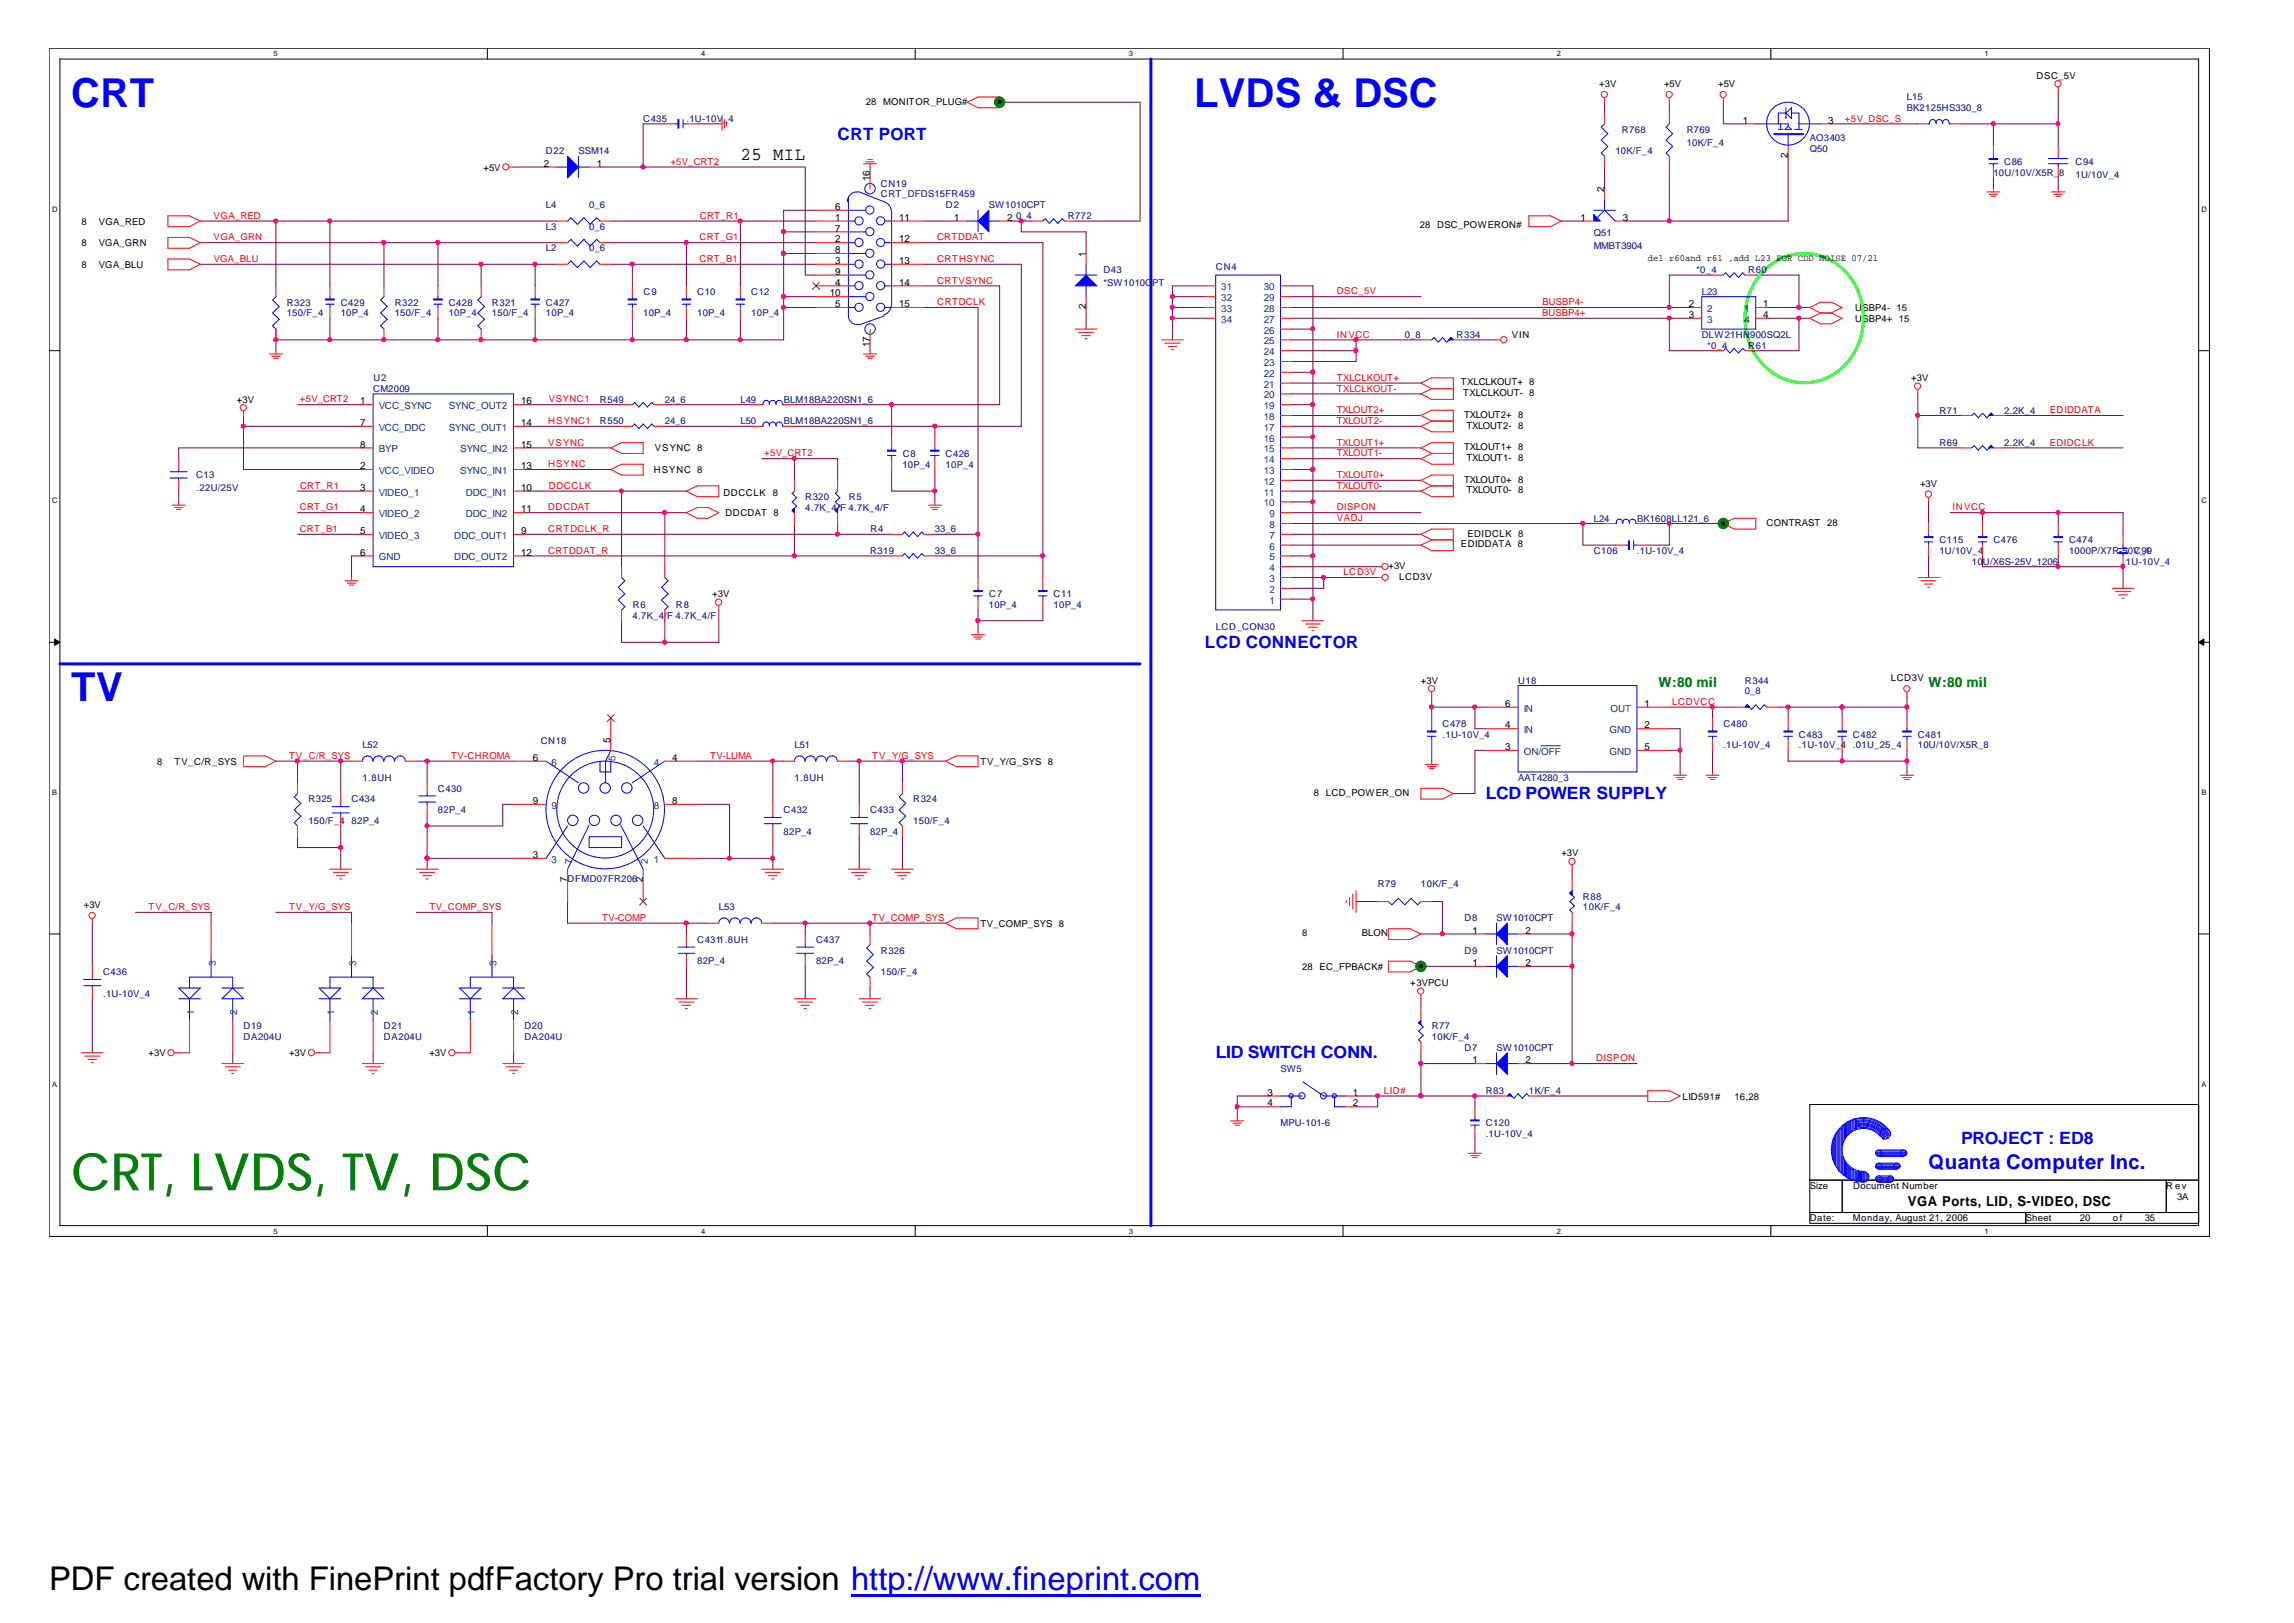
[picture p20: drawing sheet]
<svg xmlns="http://www.w3.org/2000/svg" width="297mm" height="210mm" viewBox="0 0 297 210" stroke-linecap="round" stroke-linejoin="round" font-family="sans-serif">
<defs><g id="words">
<text font-size="6.7" fill="#008000" x="9.1" y="153.9">CRT, LVDS, TV, DSC</text>
<g font-size="5.2" fill="#00f">
<text x="9.2" y="13.8">CRT</text>
<text x="154.4" y="13.8">LVDS &amp; DSC</text>
<text x="9.2" y="90.6">TV</text>
</g>
<text font-size="4.2" x="6.3" y="205.7">PDF created with FinePrint pdfFactory Pro trial version http://www.fineprint.com</text>
<text font-size="2.6" fill="#00f" x="249.4" y="151.1">Quanta Computer Inc.</text>
<text font-size="2.4" x="95.8" y="20.7">25 MIL</text>
<g font-size="2.2" fill="#00f">
<text x="108.3" y="18.1">CRT PORT</text>
<text x="155.8" y="83.7">LCD CONNECTOR</text>
<text x="192.2" y="103.3">LCD POWER SUPPLY</text>
<text x="157.2" y="136.8">LID SWITCH CONN.</text>
<text x="253.6" y="148">PROJECT : ED8</text>
</g>
<g font-size="1.8" fill="#008000">
<text x="214.5" y="88.9">W:80 mil</text>
<text x="249.4" y="88.9">W:80 mil</text>
</g>
<text font-size="1.8" x="246.8" y="156">VGA Ports, LID, S-VIDEO, DSC</text>
<g font-size="1.3">
<text x="225.4" y="16">1</text>
<text x="236.4" y="16">3</text>
<text x="70.3" y="21.6">2</text>
<text x="77.2" y="21.6">1</text>
<text x="112.5" y="23.4" transform="rotate(-90 112.5 23.4)">16</text>
<text x="231.2" y="20.5" transform="rotate(-90 231.2 20.5)">2</text>
<text x="108" y="28.5">1</text>
<text x="108" y="27.1">6</text>
<text x="108" y="29.9">7</text>
<text x="116.3" y="28.5">11</text>
<text x="123.4" y="28.5">1</text>
<text x="130.3" y="28.5">2</text>
<text x="204.4" y="28.5">1</text>
<text x="207.5" y="24.8" transform="rotate(-90 207.5 24.8)">2</text>
<text x="209.9" y="28.5">3</text>
<text x="108" y="31.3">2</text>
<text x="108" y="34.1">3</text>
<text x="108" y="32.7">8</text>
<text x="108" y="35.5">9</text>
<text x="116.3" y="34.1">13</text>
<text x="116.3" y="31.3">12</text>
<text x="140.4" y="33.2" transform="rotate(-90 140.4 33.2)">1</text>
<text x="107.3" y="38.3">10</text>
<text x="108" y="36.9">4</text>
<text x="108" y="39.7">5</text>
<text x="116.3" y="39.7">15</text>
<text x="116.3" y="36.9">14</text>
<text x="140.4" y="40" transform="rotate(-90 140.4 40)">2</text>
<text x="218.4" y="41.1">3</text>
<text x="218.4" y="39.7">2</text>
<text x="228" y="39.7">1</text>
<text x="228" y="41.1">4</text>
<text x="112.5" y="44.9" transform="rotate(-90 112.5 44.9)">17</text>
<text x="46.6" y="52.3">1</text>
<text x="67.4" y="52.3">16</text>
<text x="46.6" y="55.1">7</text>
<text x="46.6" y="57.9">8</text>
<text x="67.4" y="55.1">14</text>
<text x="67.4" y="57.9">15</text>
<text x="46.6" y="60.7">2</text>
<text x="46.6" y="63.5">3</text>
<text x="67.4" y="63.5">10</text>
<text x="67.4" y="60.7">13</text>
<text x="46.6" y="66.3">4</text>
<text x="46.6" y="71.9">6</text>
<text x="46.6" y="69.1">5</text>
<text x="67.4" y="66.3">11</text>
<text x="67.4" y="69.1">9</text>
<text x="67.4" y="71.9">12</text>
<text x="194.6" y="94.2">4</text>
<text x="194.6" y="91.4">6</text>
<text x="212.7" y="91.4">1</text>
<text x="212.7" y="94.2">2</text>
<text x="68.9" y="98.4">6</text>
<text x="79" y="96.1" transform="rotate(-90 79 96.1)">5</text>
<text x="87" y="98.4">4</text>
<text x="194.6" y="97">3</text>
<text x="212.7" y="97">5</text>
<text x="68.9" y="104">9</text>
<text x="87" y="104">8</text>
<text x="68.9" y="111">3</text>
<text x="73.4" y="114.1" transform="rotate(-90 73.4 114.1)">7</text>
<text x="83.1" y="114.1" transform="rotate(-90 83.1 114.1)">2</text>
<text x="190.5" y="124.9">1</text>
<text x="190.5" y="120.7">1</text>
<text x="197.3" y="124.9">2</text>
<text x="197.3" y="120.7">2</text>
<text x="190.5" y="137.5">1</text>
<text x="197.3" y="137.5">2</text>
<text x="163.9" y="141.7">3</text>
<text x="163.9" y="143.1">4</text>
<text x="175" y="141.7">1</text>
<text x="175" y="143.1">2</text>
</g>
<g font-size="1.3" fill="#004080">
<text x="157.9" y="37.6">31</text>
<text x="157.9" y="39">32</text>
<text x="157.9" y="41.8">34</text>
<text x="157.9" y="40.4">33</text>
<text x="163.4" y="41.8">27</text>
<text x="163.4" y="40.4">28</text>
<text x="163.4" y="39">29</text>
<text x="163.4" y="37.6">30</text>
<text x="220.8" y="41.8">3</text>
<text x="220.8" y="40.4">2</text>
<text x="225.6" y="40.4">1</text>
<text x="225.6" y="41.8">4</text>
<text x="163.4" y="47.3">23</text>
<text x="163.4" y="45.9">24</text>
<text x="163.4" y="44.5">25</text>
<text x="163.4" y="43.2">26</text>
<text x="49" y="52.9">VCC_SYNC</text>
<text x="58" y="52.9">SYNC_OUT2</text>
<text x="163.4" y="52.9">19</text>
<text x="163.4" y="51.5">20</text>
<text x="163.4" y="50.1">21</text>
<text x="163.4" y="48.7">22</text>
<text x="49" y="55.7">VCC_DDC</text>
<text x="49" y="58.5">BYP</text>
<text x="58" y="55.7">SYNC_OUT1</text>
<text x="59.5" y="58.5">SYNC_IN2</text>
<text x="163.4" y="59.9">14</text>
<text x="163.4" y="58.5">15</text>
<text x="163.4" y="57.1">16</text>
<text x="163.4" y="55.7">17</text>
<text x="163.4" y="54.3">18</text>
<text x="49" y="61.3">VCC_VIDEO</text>
<text x="49" y="64.1">VIDEO_1</text>
<text x="59.5" y="61.3">SYNC_IN1</text>
<text x="60.2" y="64.1">DDC_IN1</text>
<text x="163.4" y="65.5">10</text>
<text x="163.4" y="64.1">11</text>
<text x="163.4" y="62.7">12</text>
<text x="163.4" y="61.3">13</text>
<text x="49" y="66.9">VIDEO_2</text>
<text x="49" y="69.7">VIDEO_3</text>
<text x="58.8" y="69.7">DDC_OUT1</text>
<text x="60.2" y="66.9">DDC_IN2</text>
<text x="164.2" y="71.1">6</text>
<text x="164.2" y="69.7">7</text>
<text x="164.2" y="68.3">8</text>
<text x="164.2" y="66.9">9</text>
<text x="49" y="72.5">GND</text>
<text x="58.8" y="72.5">DDC_OUT2</text>
<text x="164.2" y="76.7">2</text>
<text x="164.2" y="75.3">3</text>
<text x="164.2" y="73.9">4</text>
<text x="164.2" y="72.5">5</text>
<text x="164.2" y="78.1">1</text>
<text x="197.1" y="94.8">IN</text>
<text x="197.1" y="92">IN</text>
<text x="208.2" y="94.8">GND</text>
<text x="208.3" y="92">OUT</text>
<text x="71.3" y="99">6</text>
<text x="79.6" y="98.4" transform="rotate(-90 79.6 98.4)">5</text>
<text x="84.5" y="99">4</text>
<text x="197.1" y="97.6">ON/OFF</text>
<text x="208.2" y="97.6">GND</text>
<text x="71.3" y="104.6">9</text>
<text x="84.5" y="104.6">8</text>
<text x="71.3" y="111.6">3</text>
<text x="74" y="111.7" transform="rotate(-90 74 111.7)">7</text>
<text x="83.8" y="111.7" transform="rotate(-90 83.8 111.7)">2</text>
<text x="84.5" y="111.6">1</text>
<text x="27.9" y="125" transform="rotate(-90 27.9 125)">3</text>
<text x="46.1" y="125" transform="rotate(-90 46.1 125)">3</text>
<text x="64.2" y="125" transform="rotate(-90 64.2 125)">3</text>
<text x="25.1" y="131.2" transform="rotate(-90 25.1 131.2)">1</text>
<text x="30.7" y="131.2" transform="rotate(-90 30.7 131.2)">2</text>
<text x="43.3" y="131.2" transform="rotate(-90 43.3 131.2)">1</text>
<text x="48.9" y="131.2" transform="rotate(-90 48.9 131.2)">2</text>
<text x="61.4" y="131.2" transform="rotate(-90 61.4 131.2)">1</text>
<text x="67" y="131.2" transform="rotate(-90 67 131.2)">2</text>
</g>
<g font-size="1.2">
<text x="206.8" y="11.3">+3V</text>
<text x="215.2" y="11.3">+5V</text>
<text x="222.2" y="11.3">+5V</text>
<text x="263.4" y="10.2">DSC_5V</text>
<text x="112" y="13.5">28</text>
<text x="114.2" y="13.5">MONITOR_PLUG#</text>
<text x="62.5" y="22.1">+5V</text>
<text x="10.5" y="29.1">8</text>
<text x="12.8" y="29.1">VGA_RED</text>
<text x="183.6" y="29.4">28</text>
<text x="185.9" y="29.4">DSC_POWERON#</text>
<text x="10.5" y="34.6">8</text>
<text x="10.5" y="31.8">8</text>
<text x="12.8" y="34.6">VGA_BLU</text>
<text x="12.8" y="31.8">VGA_GRN</text>
<text x="213.1" y="33.8">del r60and r61 ,add L23 FOR CDD NOISE 07/21</text>
<text x="239.9" y="41.6">USBP4+ 15</text>
<text x="239.9" y="40.2">USBP4- 15</text>
<text x="195.5" y="43.7">VIN</text>
<text x="30.6" y="52.1">+3V</text>
<text x="188.9" y="49.8">TXLCLKOUT+ 8</text>
<text x="189.2" y="51.2">TXLCLKOUT- 8</text>
<text x="247.2" y="49.3">+3V</text>
<text x="84.7" y="58.4">VSYNC 8</text>
<text x="189.4" y="58.2">TXLOUT1+ 8</text>
<text x="189.4" y="54">TXLOUT2+ 8</text>
<text x="189.7" y="59.6">TXLOUT1-</text>
<text x="189.7" y="55.4">TXLOUT2-</text>
<text x="196.3" y="59.6">8</text>
<text x="196.3" y="55.4">8</text>
<text x="84.6" y="61.2">HSYNC 8</text>
<text x="93.6" y="64.1">DDCCLK</text>
<text x="100" y="64.1">8</text>
<text x="189.4" y="62.4">TXLOUT0+ 8</text>
<text x="189.7" y="63.8">TXLOUT0-</text>
<text x="196.3" y="63.8">8</text>
<text x="248.3" y="63">+3V</text>
<text x="93.8" y="66.8">DDCDAT 8</text>
<text x="188.9" y="70.8">EDIDDATA 8</text>
<text x="189.8" y="69.4">EDIDCLK 8</text>
<text x="228.5" y="68">CONTRAST</text>
<text x="236.3" y="68">28</text>
<text x="92.1" y="77.2">+3V</text>
<text x="179.6" y="73.6">+3V</text>
<text x="181" y="75">LCD3V</text>
<text x="183.8" y="88.4">+3V</text>
<text x="244.6" y="88.1">LCD3V</text>
<text x="20.3" y="98.9">8</text>
<text x="22.6" y="98.9">TV_C/R_SYS</text>
<text x="126.8" y="98.9">TV_Y/G_SYS 8</text>
<text x="169.9" y="102.9">8</text>
<text x="171.5" y="102.9">LCD_POWER_ON</text>
<text x="201.9" y="110.8">+3V</text>
<text x="10.8" y="117.4">+3V</text>
<text x="126.8" y="119.9">TV_COMP_SYS 8</text>
<text x="168.4" y="121.1">8</text>
<text x="168.4" y="125.4">28</text>
<text x="170.6" y="125.4">EC_FPBACK#</text>
<text x="176.1" y="121.1">BLON</text>
<text x="182.4" y="127.5">+3VPCU</text>
<text x="19.2" y="136.6">+3V</text>
<text x="37.4" y="136.6">+3V</text>
<text x="55.5" y="136.6">+3V</text>
<text x="217.6" y="142.2">LID591#</text>
<text x="224.3" y="142.2">16,28</text>
<text x="234.1" y="153.8">Size</text>
<text x="239.7" y="153.8">Document Number</text>
<text x="280.1" y="153.8">R ev</text>
<text x="281.6" y="155.2">3A</text>
<text x="234.1" y="158">Date:</text>
<text x="239.6" y="158">Monday, August 21, 2006</text>
<text x="262" y="158">Sheet</text>
<text x="269" y="158">20</text>
<text x="273.3" y="158">of</text>
<text x="277.4" y="158">35</text>
</g>
<g font-size="1.2" fill="#000080">
<text x="83.2" y="15.8">C435</text>
<text x="88.8" y="15.8">.1U-10V_4</text>
<text x="209.8" y="17.2">R768</text>
<text x="218.1" y="17.2">R769</text>
<text x="246.6" y="13">L15</text>
<text x="246.6" y="14.4">BK2125HS330_8</text>
<text x="70.6" y="20">D22</text>
<text x="74.8" y="20">SSM14</text>
<text x="208.9" y="20">10K/F_4</text>
<text x="218.1" y="18.9">10K/F_4</text>
<text x="234.1" y="19.7">Q50</text>
<text x="234.1" y="18.3">AO3403</text>
<text x="257.8" y="22.7">10U/10V/X5R_8</text>
<text x="259.2" y="21.4">C86</text>
<text x="268.4" y="21.4">C94</text>
<text x="268.4" y="23">1U/10V_4</text>
<text x="70.6" y="29.7">L3</text>
<text x="70.6" y="26.9">L4</text>
<text x="76.2" y="29.7">0_6</text>
<text x="76.2" y="26.9">0_6</text>
<text x="113.9" y="24.1">CN19</text>
<text x="113.9" y="25.5">CRT_DFDS15FR459</text>
<text x="122.3" y="26.9">D2</text>
<text x="127.9" y="26.9">SW1010CPT</text>
<text x="131.4" y="28.3">0_4</text>
<text x="138.1" y="28.3">R772</text>
<text x="70.6" y="32.5">L2</text>
<text x="76.2" y="32.5">0_6</text>
<text x="142.7" y="35.3">D43</text>
<text x="157.2" y="34.9">CN4</text>
<text x="206.1" y="30.6">Q51</text>
<text x="206.1" y="32.2">MMBT3904</text>
<text x="219.4" y="35.3">*0_4</text>
<text x="226.1" y="35.3">R60</text>
<text x="37.1" y="39.5">R323</text>
<text x="37.1" y="40.9">150/F_4</text>
<text x="44.1" y="39.5">C429</text>
<text x="44.1" y="40.9">10P_4</text>
<text x="51.1" y="39.5">R322</text>
<text x="51.1" y="40.9">150/F_4</text>
<text x="58" y="39.5">C428</text>
<text x="58" y="40.9">10P_4</text>
<text x="63.6" y="39.5">R321</text>
<text x="63.6" y="40.9">150/F_4</text>
<text x="70.6" y="39.5">C427</text>
<text x="70.6" y="40.9">10P_4</text>
<text x="83.2" y="40.9">10P_4</text>
<text x="83.2" y="38.1">C9</text>
<text x="90.2" y="38.1">C10</text>
<text x="90.2" y="40.9">10P_4</text>
<text x="97.2" y="38.1">C12</text>
<text x="97.2" y="40.9">10P_4</text>
<text x="142.7" y="37">*SW1010CPT</text>
<text x="220.1" y="38.1">L23</text>
<text x="181.7" y="43.7">0_8</text>
<text x="188.4" y="43.7">R334</text>
<text x="220.1" y="43.7">DLW21HN900SQ2L</text>
<text x="220.8" y="45.1">*0_4</text>
<text x="226.1" y="45.1">R61</text>
<text x="48.3" y="50.7">CM2009</text>
<text x="48.3" y="49.3">U2</text>
<text x="77.6" y="52.1">R549</text>
<text x="86" y="52.1">24_6</text>
<text x="95.8" y="52.1">L49</text>
<text x="101.4" y="52.1">BLM18BA220SN1_6</text>
<text x="250.8" y="53.5">R71</text>
<text x="259.2" y="53.5">2.2K_4</text>
<text x="77.6" y="54.9">R550</text>
<text x="86" y="54.9">24_6</text>
<text x="95.8" y="54.9">L50</text>
<text x="101.4" y="54.9">BLM18BA220SN1_6</text>
<text x="116.8" y="59.1">C8</text>
<text x="122.3" y="59.1">C426</text>
<text x="250.8" y="57.7">R69</text>
<text x="259.2" y="57.7">2.2K_4</text>
<text x="25.4" y="61.9">C13</text>
<text x="25.4" y="63.6">.22U/25V</text>
<text x="104.1" y="64.7">R320</text>
<text x="109.8" y="64.7">R5</text>
<text x="116.7" y="60.5">10P_4</text>
<text x="122.3" y="60.5">10P_4</text>
<text x="104.1" y="66.1">4.7K_4/F 4.7K_4/F</text>
<text x="112.5" y="71.6">R319</text>
<text x="112.6" y="68.8">R4</text>
<text x="120.9" y="71.6">33_6</text>
<text x="120.9" y="68.8">33_6</text>
<text x="206.1" y="71.6">C106</text>
<text x="206.1" y="67.5">L24</text>
<text x="211.7" y="71.6">.1U-10V_4</text>
<text x="211.7" y="67.5">BK1608LL121_6</text>
<text x="250.8" y="70.2">C115</text>
<text x="250.8" y="71.6">1U/10V_4</text>
<text x="257.8" y="70.2">C476</text>
<text x="267.6" y="70.2">C474</text>
<text x="267.6" y="71.6">1000P/X7R-50V_4</text>
<text x="276" y="71.6">C99</text>
<text x="127.9" y="77.2">C7</text>
<text x="136.3" y="77.2">C11</text>
<text x="255" y="73">10U/X6S-25V_1206</text>
<text x="274.6" y="73">.1U-10V_4</text>
<text x="81.8" y="80">4.7K_4/F 4.7K_4/F</text>
<text x="81.8" y="78.6">R6</text>
<text x="87.4" y="78.6">R8</text>
<text x="127.9" y="78.6">10P_4</text>
<text x="136.3" y="78.6">10P_4</text>
<text x="157.2" y="81.4">LCD_CON30</text>
<text x="196.3" y="88.4">U18</text>
<text x="225.7" y="88.4">R344</text>
<text x="225.7" y="89.8">0_8</text>
<text x="186.6" y="94">C478</text>
<text x="186.6" y="95.4">.1U-10V_4</text>
<text x="222.9" y="94">C480</text>
<text x="232.7" y="95.4">C483</text>
<text x="239.6" y="95.4">C482</text>
<text x="248" y="95.4">C481</text>
<text x="46.9" y="96.8">L52</text>
<text x="46.9" y="101">1.8UH</text>
<text x="69.9" y="96.2">CN18</text>
<text x="102.7" y="96.8">L51</text>
<text x="102.7" y="101">1.8UH</text>
<text x="196.3" y="101">AAT4280_3</text>
<text x="222.9" y="96.8">.1U-10V_4</text>
<text x="232.7" y="96.8">.1U-10V_4</text>
<text x="239.6" y="96.8">.01U_25_4</text>
<text x="248" y="96.8">10U/10V/X5R_8</text>
<text x="39.9" y="103.8">R325</text>
<text x="39.9" y="106.6">150/F_4</text>
<text x="45.5" y="103.8">C434</text>
<text x="45.5" y="106.6">82P_4</text>
<text x="56.6" y="102.4">C430</text>
<text x="56.6" y="105.2">82P_4</text>
<text x="101.3" y="105.2">C432</text>
<text x="101.3" y="108">82P_4</text>
<text x="112.5" y="105.2">C433</text>
<text x="112.5" y="108">82P_4</text>
<text x="118.1" y="103.8">R324</text>
<text x="118.1" y="106.6">150/F_4</text>
<text x="73.4" y="114.1">DFMD07FR206</text>
<text x="93" y="117.7">L53</text>
<text x="178.2" y="114.7">R79</text>
<text x="183.8" y="114.7">10K/F_4</text>
<text x="189.4" y="119.1">D8</text>
<text x="193.5" y="119.1">SW1010CPT</text>
<text x="204.7" y="116.3">R88</text>
<text x="204.7" y="117.7">10K/F_4</text>
<text x="90.2" y="121.9">C4311.8UH</text>
<text x="90.2" y="124.7">82P_4</text>
<text x="105.5" y="121.9">C437</text>
<text x="105.5" y="124.7">82P_4</text>
<text x="113.9" y="123.3">R326</text>
<text x="189.4" y="123.3">D9</text>
<text x="193.5" y="123.3">SW1010CPT</text>
<text x="13.3" y="126.1">C436</text>
<text x="13.3" y="128.9">.1U-10V_4</text>
<text x="113.9" y="126.1">150/F_4</text>
<text x="31.5" y="133.1">D19</text>
<text x="31.5" y="134.5">DA204U</text>
<text x="49.7" y="133.1">D21</text>
<text x="49.7" y="134.5">DA204U</text>
<text x="67.8" y="133.1">D20</text>
<text x="67.8" y="134.5">DA204U</text>
<text x="185.2" y="133.1">R77</text>
<text x="185.2" y="134.5">10K/F_4</text>
<text x="189.4" y="135.9">D7</text>
<text x="193.5" y="135.9">SW1010CPT</text>
<text x="165.6" y="138.7">SW5</text>
<text x="192.2" y="141.5">R83</text>
<text x="197.7" y="141.5">1K/F_4</text>
<text x="165.6" y="145.7">MPU-101-6</text>
<text x="192.2" y="145.7">C120</text>
<text x="192.2" y="147.1">.1U-10V_4</text>
</g>
<g font-size="1.2" fill="#f00">
<text x="238.6" y="15.7">+5V_DSC_S</text>
<text x="86.7" y="21.3">+5V_CRT2</text>
<text x="27.6" y="28.3">VGA_RED</text>
<text x="90.5" y="28.3">CRT_R1</text>
<text x="27.6" y="31.1">VGA_GRN</text>
<text x="27.6" y="33.9">VGA_BLU</text>
<text x="90.5" y="31.1">CRT_G1</text>
<text x="90.5" y="33.9">CRT_B1</text>
<text x="121.2" y="33.9">CRTHSYNC</text>
<text x="121.2" y="31.1">CRTDDAT</text>
<text x="121.2" y="39.5">CRTDCLK</text>
<text x="121.2" y="36.7">CRTVSYNC</text>
<text x="172.9" y="38.1">DSC_5V</text>
<text x="199.4" y="40.9">BUSBP4+</text>
<text x="199.5" y="39.5">BUSBP4-</text>
<text x="172.9" y="43.7">IN VCC</text>
<text x="38.8" y="52">+5V_CRT2</text>
<text x="71" y="52">VSYNC1</text>
<text x="172.9" y="50.6">TXLCLKOUT-</text>
<text x="172.9" y="49.2">TXLCLKOUT+</text>
<text x="172.9" y="53.4">TXLOUT2+</text>
<text x="265.1" y="53.4">EDIDDATA</text>
<text x="70.9" y="57.6">VSYNC</text>
<text x="70.9" y="54.8">HSYNC1</text>
<text x="98.8" y="59">+5V_CRT2</text>
<text x="172.9" y="59">TXLOUT1-</text>
<text x="172.9" y="57.6">TXLOUT1+</text>
<text x="172.9" y="54.8">TXLOUT2-</text>
<text x="265.1" y="57.6">EDIDCLK</text>
<text x="38.8" y="63.2">CRT_R1</text>
<text x="70.9" y="60.4">HSYNC</text>
<text x="71" y="63.2">DDCCLK</text>
<text x="172.9" y="63.2">TXLOUT0-</text>
<text x="172.9" y="61.8">TXLOUT0+</text>
<text x="38.8" y="66">CRT_G1</text>
<text x="38.8" y="68.8">CRT_B1</text>
<text x="70.9" y="68.8">CRTDCLK_R</text>
<text x="70.9" y="71.6">CRTDDAT_R</text>
<text x="70.9" y="66">DDCDAT</text>
<text x="172.9" y="67.4">VADJ</text>
<text x="172.9" y="66">DISPON</text>
<text x="252.5" y="66">IN VCC</text>
<text x="173.7" y="74.4">LCD3V</text>
<text x="216.3" y="91.2">LCDVCC</text>
<text x="37.4" y="98.1">TV_C/R_SYS</text>
<text x="58.3" y="98.1">TV-CHROMA</text>
<text x="91.9" y="98.1">TV-LUMA</text>
<text x="112.8" y="98.1">TV_Y/G_SYS</text>
<text x="19.2" y="117.7">TV_C/R_SYS</text>
<text x="37.4" y="117.7">TV_Y/G_SYS</text>
<text x="55.5" y="117.7">TV_COMP_SYS</text>
<text x="77.9" y="119.1">TV-COMP</text>
<text x="112.8" y="119.1">TV_COMP_SYS</text>
<text x="206.4" y="137.3">DISPON</text>
<text x="179" y="141.4">LID#</text>
</g>
<g font-size="1">
<text x="35.4" y="7.3">5</text>
<text x="90.7" y="7.3">4</text>
<text x="146" y="7.3">3</text>
<text x="201.3" y="7.3">2</text>
<text x="256.7" y="7.3">1</text>
<text x="6.7" y="27.4">D</text>
<text x="284.7" y="27.4">D</text>
<text x="6.7" y="65.1">C</text>
<text x="284.7" y="65.1">C</text>
<text x="6.7" y="102.8">B</text>
<text x="284.7" y="102.8">B</text>
<text x="6.7" y="140.5">A</text>
<text x="284.7" y="140.5">A</text>
<text x="35.4" y="159.6">5</text>
<text x="90.7" y="159.6">4</text>
<text x="146" y="159.6">3</text>
<text x="201.3" y="159.6">2</text>
<text x="256.7" y="159.6">1</text>
</g>
</g></defs>
<g fill="none" stroke="#000" stroke-width=".13">
<path d="M6.3 6.2h279.5v153.7h-279.5zM7.7 7.6h276.7v150.9h-276.7zM63 6.2v1.4M118.4 6.2v1.4M173.7 6.2v1.4M229 6.2v1.4M6.3 45.4h1.4M284.4 45.4h1.4M6.3 83.1h1.4M284.4 83.1h1.4M6.3 120.8h1.4M284.4 120.8h1.4"/>
<path d="M63 158.5v1.4M118.4 158.5v1.4M173.7 158.5v1.4M229 158.5v1.4M234.1 142.8h50.3v9.8h-50.3zM234.1 152.6h4.2v4.2h-4.2zM234.1 156.8h27.9v1.4h-27.9zM238.3 152.6h41.9v4.2h-41.9zM262 156.8h22.4v1.4h-22.4zM280.2 152.6h4.2v4.2h-4.2z"/>
</g>
<g fill="#000" stroke="#000" stroke-width=".13">
<path d="M7.1 82.6l.6 .5-.6 .4z" fill-rule="evenodd"/>
<path d="M284.4 83.1l.6-.5v.9z" fill-rule="evenodd"/>
</g>
<g fill="none" stroke="#800040" stroke-width=".13">
<path d="M86 16h-2.8v5.6M90.2 16h2.8M129.3 13.2h18.1v15.4h-8.3M207.5 13.2v1.4M215.9 13.2v1.4M222.9 13.2v2.8h2.8M236.9 16h11.1M253.6 16h12.6M257.8 16v2.8M266.2 11.8v7M25.9 31.4h46.1M25.9 34.2h46.1"/>
<path d="M25.9 28.6h46.1M35.7 28.6v8.4M42.7 28.6v8.4M49.7 31.4v5.6M56.6 31.4v5.6M62.2 34.2v2.8M66.4 21.6h4.2M69.2 34.2v2.8M77.6 21.6h26.5v14h1.4M79 31.4h26.5M79 34.2h26.5M79 28.6h26.5"/>
<path d="M81.8 34.2v2.8M88.8 31.4v5.6M95.8 28.6v8.4M101.3 39.8h4.2M101.3 32.8h4.2M101.3 30h4.2M101.3 38.4h4.2M105.5 27.2h-4.2v16.8h-65.6M112.5 21.6v1.4M119.5 31.4h15.4v43.3M119.5 34.2h12.6v20.9h-29.4M119.5 28.6h4.2"/>
<path d="M119.5 39.8h7v34.9M119.5 37h9.8v15.3h-26.6M130.7 28.6h2.8M132.1 28.6v1.4h8.4v2.8M140.5 39.8v2.8M151.6 39.8h4.2M151.6 38.4h4.2M155.8 37h-4.2v7M167 39.8h51.7M167 37h2.8v43.3M167 38.4h16.8M201.9 28.6h2.8"/>
<path d="M207.5 21.6v2.8M215.9 21.6v7M221.5 35.6h-5.6v4.2M227.1 35.6h5.6v4.2M228.5 39.8h5.6M231.3 20.2v8.4h-21M257.8 23v1.4M266.2 23v1.4M31.5 55.1h15.4M31.5 53.7v7h15.4M35.7 42.6v2.8M38.5 52.3h8.4"/>
<path d="M42.7 41.2v2.8M46.9 57.9h-23.8v1.4M56.6 41.2v2.8M67.8 57.9h11.2M67.8 55.1h12.6M67.8 52.3h12.6M69.2 41.2v2.8M81.8 41.2v2.8M86 55.1h11.2M86 52.3h11.2M88.8 41.2v2.8M95.8 41.2v2.8"/>
<path d="M98.6 59.3h9.7v2.8M102.7 59.3v2.8M112.5 44v1.4M115.3 52.3v4.2M120.9 55.1v1.4M151.6 41.2h4.2M167 57.9h16.8M167 55.1h16.8M167 52.3h2.8M167 53.7h16.8M167 44h16.8M167 59.3h16.8"/>
<path d="M167 48.1h2.8M167 41.2h51.7M167 50.9h16.8M167 49.5h16.8M167 56.5h2.8M167 45.4h8.4M167 42.6h2.8M175.4 44v2.8h-8.4M189.4 44h4.1M215.9 41.2v4.2h5.6M228.5 41.2h5.6M232.7 41.2v4.2h-5.6"/>
<path d="M248 50.9v7h5.6M248 53.7h5.6M259.2 57.9h15.4M259.2 53.7h15.4M23.1 63.5v1.4M38.5 66.3h8.4M38.5 69.1h8.4M38.5 63.5h8.4M46.9 71.9h-1.4v2.8M67.8 66.3h21M67.8 69.1h47.5M67.8 63.5h21"/>
<path d="M67.8 71.9h47.5M67.8 60.7h11.2M80.4 63.5v9.8M86 66.3v7M93 78.9v4.2h-12.6v-2.8M102.7 67.7v4.2M108.3 67.7v1.4M115.3 60.7v2.8h5.6M120.9 69.1h5.6M120.9 71.9h14M120.9 60.7v4.2M126.5 78.9v2.8"/>
<path d="M134.9 78.9v1.4h-8.4M167 66.3h16.8M167 69.1h16.8M167 63.5h16.8M167 71.9h2.8M167 60.7h2.8M167 73.3h11.2M167 67.7h40.5M167 70.5h16.8M167 74.7h11.2M167 64.9h2.8M167 62.1h16.8"/>
<path d="M167 77.5h2.8M171.2 74.7v1.4h-4.2M204.7 67.7v2.8h4.2M213.1 67.7h9.8M215.9 67.7v2.8h-2.8M249.4 64.9v2.8M249.4 71.9v2.8M252.2 66.3h22.4v2.8M256.4 66.3v1.4M256.4 71.9v1.4h18.2v2.8M266.2 66.3v1.4M266.2 71.9v1.4"/>
<path d="M35.7 98.4h9.8M38.5 98.4v2.8M44.1 98.4v4.2M53.8 98.4h12.6M55.2 98.4v2.8M86 80.3v2.8M90.2 98.4h11.1M99.9 98.4v5.6M109.7 98.4h12.6M111.1 98.4v5.6M116.7 98.4v2.8M185.2 90.1v2.8"/>
<path d="M185.2 97v1.4M185.2 91.5h7M190.8 91.5v2.7h1.4M192.2 97h-1.4v5.6h-2.8M215.9 91.5h8.4M215.9 94.2h1.4v5.6M215.9 97h1.4M221.5 91.5v1.4M221.5 97v2.8M229.9 91.5h16.7M231.3 97v1.4h15.3M231.3 91.5v1.4"/>
<path d="M238.3 91.5v1.4M238.3 97v1.4M246.6 90.1v2.8M246.6 97v2.8M11.9 119.4v5.6M17.5 118h9.8v1.4M35.7 118h9.8v1.4M38.5 108.2v1.4h5.6M44.1 106.8v5.6M53.8 118h9.8v1.4M55.2 105.4v7M55.2 111h11.2"/>
<path d="M66.4 104h-1.4v2.8h-9.8M73.4 116.6v2.8h18.2M88.8 119.4v1.4M90.2 104h4.2v7M90.2 111h9.7M99.9 119.4h22.4M99.9 108.2v4.2M104.1 119.4v1.4M111.1 108.2v4.2M112.5 119.4v1.4M116.7 108.2v4.2M175.4 116.6h2.8"/>
<path d="M185.2 116.6h1.4v4.2M203.3 112.4v1.4M203.3 119.4v18.2M11.9 129.2v7M23.1 136.2h1.4M30.1 136.2v1.4M41.3 136.2h1.4M48.3 136.2v1.4M59.4 136.2h1.4M66.4 136.2v1.4M88.8 125v4.2M104.1 125v4.2"/>
<path d="M112.5 127.8v1.4M183.8 120.8h7M183.8 137.6h7M183.8 125h7M183.8 129.2v1.4M183.8 136.2v5.5M197.7 120.8h5.6M197.7 137.6h14M197.7 125h5.6M160 143.1h4.2M164.2 141.7h-4.2v2.8M175.4 141.7h18.1"/>
<path d="M178.2 141.7v1.4h-2.8M190.8 141.7v1.4M190.8 147.3v1.4M199.1 141.7h14"/>
</g>
<g fill="none" stroke="#f00" stroke-width=".13">
<path d="M86 16h1.4M88.8 16h1.4M93 16h.4M93.4 15.2v1.7M93.7 15.5v1.1M93.9 15.7v.6M125.1 13.2l1.4-.7h2.8v1.4h-2.8zM207.5 12.7v.5M207.5 14.6v1.4M215.9 12.7v.5M215.9 14.6v1.4M222.9 12.7v.5"/>
<path d="M225.7 16h1.4M231.3 18.8v1.4M235.5 16h1.4M248 16h1.4M252.2 16h1.4M257.8 18.8v1.4M266.2 11.3v.5M266.2 18.8v1.4M21.7 33.5h2.8l1.4 .7-1.4 .7h-2.8zM21.7 27.9h2.8l1.4 .7-1.4 .7h-2.8zM21.7 30.7h2.8l1.4 .7-1.4 .7h-2.8zM35.7 37v1.4"/>
<path d="M42.7 37v1.4M42.7 39.8v1.4M49.7 37v1.4M56.6 37v1.4M56.6 39.8v1.4M62.2 37v1.4M65.9 21.6h.5M69.2 37v1.4M69.2 39.8v1.4M70.6 21.6h1.4M72 28.6h1.4M72 34.2h1.4"/>
<path d="M72 31.4h1.4M76.2 21.6h1.4M77.6 28.6h1.4M77.6 34.2h1.4M77.6 31.4h1.4M81.8 37v1.4M81.8 39.8v1.4M88.8 37v1.4M88.8 39.8v1.4M95.8 37v1.4M95.8 39.8v1.4M105.5 28.6h4.2"/>
<path d="M105.5 34.2h4.2M105.5 31.4h4.2M105.5 39.8h4.2M105.5 38.4h4.2M105.5 37h4.2M105.5 27.2h4.2M105.5 30h4.2M105.5 32.8h4.2M105.5 35.6h4.2M111.7 21.2h1.7M112 20.9h1.1M112.2 20.6h.6"/>
<path d="M112.5 21.2v.4M112.5 23v1.4M115.3 28.6h4.2M115.3 34.2h4.2M115.3 31.4h4.2M115.3 39.8h4.2M115.3 37h4.2M123.7 28.6h1.4M129.3 28.6h1.4M133.5 28.6h1.4M137.7 28.6h1.4M140.5 32.8v1.4"/>
<path d="M140.5 38.4v1.4M155.8 39.8h1.4M155.8 38.4h1.4M155.8 37h1.4M165.6 39.8h1.4M165.6 38.4h1.4M165.6 37h1.4M197.7 27.9h2.8l1.4 .7-1.4 .7h-2.8zM204.7 28.6h1.4M207.5 20.2v1.4M207.5 24.4v1.4M208.9 28.6h1.4"/>
<path d="M215.9 20.2v1.4M218.7 39.8h1.4M221.5 35.6h1.4M225.7 35.6h1.4M227.1 39.8h1.4M257 24.8h1.7M257.3 25.1h1.1M257.5 25.4h.6M257.8 21.6v1.4M257.8 24.4v.4M265.3 24.8h1.7M265.6 25.1h1.1"/>
<path d="M265.9 25.4h.6M266.2 21.6v1.4M266.2 24.4v.4M23.1 59.3v1.4M31.5 53.2v.5M34.8 45.8h1.7M35.1 46.1h1.1M35.4 46.3h.6M35.7 42.6v1.4M35.7 45.4v.4M46.9 52.3h1.4M46.9 57.9h1.4"/>
<path d="M46.9 55.1h1.4M49.7 42.6v1.4M62.2 42.6v1.4M66.4 52.3h1.4M66.4 57.9h1.4M66.4 55.1h1.4M79 57.9l1.4-.7h2.8v1.4h-2.8zM80.4 52.3h1.4M80.4 55.1h1.4M84.6 52.3h1.4M84.6 55.1h1.4M97.2 52.3h1.4"/>
<path d="M97.2 55.1h1.4M101.3 52.3h1.4M101.3 55.1h1.4M111.7 45.8h1.7M112 46.1h1.1M112.2 46.3h.6M112.5 42.6v1.4M112.5 45.4v.4M115.3 56.5v1.4M115.3 59.3v1.4M120.9 56.5v1.4M120.9 59.3v1.4"/>
<path d="M139.1 42.6h2.8M139.5 43h1.9M139.9 43.4h1.1M140.3 43.8h.3M150.2 44h2.8M150.7 44.4h1.9M151.1 44.8h1.1M151.5 45.2h.3M155.8 41.2h1.4M165.6 44h1.4M165.6 42.6h1.4M165.6 45.4h1.4"/>
<path d="M165.6 53.7h1.4M165.6 52.3h1.4M165.6 41.2h1.4M165.6 57.9h1.4M165.6 55.1h1.4M165.6 59.3h1.4M165.6 56.5h1.4M165.6 50.9h1.4M165.6 49.5h1.4M165.6 48.1h1.4M165.6 46.8h1.4M183.8 57.9l1.4-.7h2.8v2.8h-2.8l-1.4-.7 1.4-.7z"/>
<path d="M183.8 49.5l1.4-.6h2.8v2.8h-2.8l-1.4-.8 1.4-.6zM183.8 53.7l1.4-.6h2.8v2.8h-2.8l-1.4-.8 1.4-.6zM183.8 44h1.4M185.2 58.6h2.8M185.2 50.3h2.8M185.2 54.5h2.8M188 44h1.4M193.5 44h.6M218.7 41.2h1.4M221.5 45.4h1.4M225.7 45.4h1.4M227.1 41.2h1.4"/>
<path d="M235.5 40.5l-1.4 .7 1.4 .7h1.4l1.4-.7-1.4-.7M235.5 40.5h1.4M235.5 40.5l-1.4-.7 1.4-.7h1.4l1.4 .7-1.4 .7M248 50.4v.5M253.6 53.7h1.4M253.6 57.9h1.4M257.8 53.7h1.4M257.8 57.9h1.4M22.3 65.3h1.7M22.6 65.6h1.1M22.8 65.9h.6M23.1 62.1v1.4"/>
<path d="M23.1 64.9v.4M44.6 75.1h1.7M44.9 75.4h1.1M45.2 75.7h.6M45.5 74.7v.4M46.9 71.9h1.4M46.9 69.1h1.4M46.9 60.7h1.4M46.9 63.5h1.4M46.9 66.3h1.4M66.4 71.9h1.4M66.4 69.1h1.4"/>
<path d="M66.4 60.7h1.4M66.4 63.5h1.4M66.4 66.3h1.4M79 60.7l1.4-.7h2.8v1.4h-2.8zM80.4 73.3v1.4M80.4 78.9v1.4M86 73.3v1.4M86 78.9v1.4M88.8 63.5l1.4-.7h2.8v1.4h-2.8zM88.8 66.3l1.4-.7h1.4l1.4 .7-1.4 .7h-1.4zM93 78.3v.6M102.7 62.1v1.4"/>
<path d="M102.7 66.3v1.4M108.3 62.1v1.4M108.3 66.3v1.4M115.3 71.9h1.4M115.3 69.1h1.4M119.5 71.9h1.4M119.5 69.1h1.4M120.1 65.3h1.7M120.4 65.6h1.1M120.6 65.9h.6M120.9 64.9v.4M126.5 74.7v1.4"/>
<path d="M126.5 77.5v1.4M134.9 74.7v1.4M134.9 77.5v1.4M165.6 76.1h1.4M165.6 74.7h1.4M165.6 73.3h1.4M165.6 70.5h1.4M165.6 71.9h1.4M165.6 69.1h1.4M165.6 67.7h1.4M165.6 60.7h1.4M165.6 63.5h1.4"/>
<path d="M165.6 66.3h1.4M165.6 77.5h1.4M165.6 64.9h1.4M165.6 62.1h1.4M178.2 74.7h.5M178.2 73.3h.5M183.8 62.1l1.4-.7h2.8v2.8h-2.8l-1.4-.7 1.4-.7zM183.8 69.1l1.4-.7h2.8v2.8h-2.8l-1.4-.7 1.4-.7zM185.2 62.8h2.8M185.2 69.8h2.8M207.5 67.7h1.4M208.9 70.5h1.4"/>
<path d="M211.7 70.5h1.4M211.7 67.7h1.4M222.9 67.7l1.4-.7h2.8v1.4h-2.8zM248 74.7h2.8M248.5 75.1h1.9M248.9 75.5h1.1M249.3 76h.3M249.4 64.4v.5M249.4 67.7v1.4M249.4 70.5v1.4M256.4 67.7v1.4M256.4 70.5v1.4"/>
<path d="M266.2 67.7v1.4M266.2 70.5v1.4M273.2 76.1h2.8M273.6 76.5h1.9M274 76.9h1.1M274.4 77.4h.3M274.6 69.1v1.4M274.6 71.9v1.4M31.5 97.8h2.8l1.4 .6-1.4 .8h-2.8zM45.5 98.4h1.4M52.5 98.4h1.3M66.4 98.4h4.2"/>
<path d="M79 92.9v4.1M86 98.4h4.2M101.3 98.4h1.4M108.3 98.4h1.4M122.3 98.4l1.4-.6h2.8v1.4h-2.8zM125.6 82.1h1.7M125.9 82.4h1.1M126.2 82.6h.6M126.5 81.7v.4M168.4 80.3h2.8M168.8 80.7h2M169.2 81.1h1.1"/>
<path d="M169.7 81.5h.2M184.3 98.9h1.7M184.6 99.2h1.1M184.9 99.4h.6M185.2 89.5v.6M185.2 92.9v1.3M185.2 95.6v1.4M185.2 98.4v.5M192.2 91.5h4.1M192.2 94.2h4.1M192.2 97h4.1M211.7 91.5h4.2"/>
<path d="M211.7 94.2h4.2M211.7 97h4.2M217.3 99.8v.5M221.5 92.9v1.3M221.5 95.6v1.4M221.5 99.8v.5M224.3 91.5h1.4M228.5 91.5h1.4M231.3 92.9v1.3M231.3 95.6v1.4M238.3 92.9v1.3M238.3 95.6v1.4"/>
<path d="M246.6 89.5v.6M246.6 92.9v1.3M246.6 95.6v1.4M246.6 99.8v.5M11.9 118.8v.6M27.3 119.4v4.2M38.5 101.2v1.4M38.5 106.8v1.4M42.7 112.4h2.8M43.1 112.8h1.9M43.5 113.3h1.1M43.9 113.7h.3"/>
<path d="M44.1 102.6v1.4M44.1 105.4v1.4M45.5 119.4v4.2M53.8 112.4h2.8M54.3 112.8h1.9M54.7 113.3h1.1M55.1 113.7h.3M55.2 101.2v1.4M55.2 104v1.4M63.6 119.4v4.2M66.4 111h4.2M66.4 104h4.2"/>
<path d="M73.4 112.4v4.2M83.2 112.4v4.2M86 111h4.2M86 104h4.2M91.6 119.4h1.4M98.6 112.4h2.7M98.6 119.4h1.3M99 112.8h1.9M99.4 113.3h1.1M99.8 113.7h.3M99.9 104v1.4M99.9 106.8v1.4"/>
<path d="M109.7 112.4h2.8M110.2 112.8h1.9M110.6 113.3h1.1M111 113.7h.3M111.1 104v1.4M111.1 106.8v1.4M115.3 112.4h2.8M115.7 112.8h2M116.2 113.3h1.1M116.6 113.7h.2M116.7 101.2v1.4M116.7 106.8v1.4"/>
<path d="M122.3 119.4l1.4-.7h2.8v1.4h-2.8zM174.1 116.5v.2M174.5 116v1.2M175 115.6v2M175.4 115.2v2.8M178.2 116.6h1.4M183.8 102h2.8l1.4 .6-1.4 .7h-2.8zM183.8 116.6h1.4M203.3 111.9v.5M203.3 113.8v1.4M203.3 118v1.4M216.5 100.3h1.6"/>
<path d="M216.7 100.6h1.1M217 100.8h.6M220.6 100.3h1.7M220.9 100.6h1.1M221.2 100.8h.6M245.8 100.3h1.7M246.1 100.6h1.1M246.3 100.8h.6M10.5 136.2h2.8M11 136.6h1.9M11.4 137h1.1M11.8 137.4h.3"/>
<path d="M11.9 125v1.4M11.9 127.8v1.4M22.6 136.2h.5M24.5 132v4.2M28.7 137.6h2.8M29.1 138h2M29.5 138.4h1.1M30 138.8h.2M30.1 132v4.2M40.7 136.2h.6M42.7 132v4.2M46.9 137.6h2.8"/>
<path d="M47.3 138h1.9M47.7 138.4h1.1M48.1 138.8h.3M48.3 132v4.2M58.9 136.2h.5M60.8 132v4.2M65 137.6h2.8M65.4 138h2M65.9 138.4h1.1M66.3 138.8h.2M66.4 132v4.2M87.4 129.2h2.8"/>
<path d="M87.8 129.6h1.9M88.2 130h1.1M88.6 130.4h.3M88.8 120.8v1.4M88.8 123.6v1.4M102.7 129.2h2.8M103.2 129.6h1.9M103.6 130h1.1M104 130.4h.3M104.1 120.8v1.4M104.1 123.6v1.4M111.1 129.2h2.8"/>
<path d="M111.5 129.6h2M112 130h1.1M112.4 130.4h.2M112.5 120.8v1.4M112.5 126.4v1.4M179.6 120.1h2.8l1.4 .7-1.4 .7h-2.8zM179.6 124.3h2.8l1.4 .7-1.4 .7h-2.8zM183.8 128.6v.6M183.8 130.6v1.4M183.8 134.8v1.4M190.8 137.6h1.4M190.8 125h1.4"/>
<path d="M190.8 120.8h1.4M196.3 137.6h1.4M196.3 125h1.4M196.3 120.8h1.4M159.2 145h1.7M159.5 145.3h1.1M159.7 145.5h.6M160 144.5v.5M164.2 141.7h1.4M164.2 143.1h1.4M174 141.7h1.4M174 143.1h1.4"/>
<path d="M189.9 149.2h1.7M190.2 149.5h1.1M190.5 149.7h.6M190.8 143.1v1.4M190.8 145.9v1.4M190.8 148.7v.5M193.5 141.7h1.4M197.7 141.7h1.4M213.1 141.1h2.8l1.4 .6-1.4 .8h-2.8z"/>
<circle cx="207.5" cy="12.2" r=".4"/>
<circle cx="215.9" cy="12.2" r=".4"/>
<circle cx="222.9" cy="12.2" r=".4"/>
<circle cx="266.2" cy="10.8" r=".4"/>
<circle cx="65.4" cy="21.6" r=".4"/>
<circle cx="31.5" cy="52.7" r=".4"/>
<circle cx="194.5" cy="43.9" r=".4"/>
<circle cx="248" cy="49.9" r=".4"/>
<circle cx="92.9" cy="77.9" r=".4"/>
<circle cx="179.1" cy="74.7" r=".4"/>
<circle cx="179.1" cy="73.3" r=".4"/>
<circle cx="249.4" cy="63.9" r=".4"/>
<circle cx="185.1" cy="89.1" r=".4"/>
<circle cx="246.6" cy="89.1" r=".4"/>
<circle cx="11.9" cy="118.4" r=".4"/>
<circle cx="203.3" cy="111.4" r=".4"/>
<circle cx="22.1" cy="136.1" r=".4"/>
<circle cx="40.3" cy="136.1" r=".4"/>
<circle cx="58.4" cy="136.1" r=".4"/>
<circle cx="183.7" cy="128.2" r=".4"/>
</g>
<g fill="#008000" stroke="#008000" stroke-width=".13">
<circle cx="183.8" cy="125" r=".68"/>
<circle cx="129.3" cy="13.2" r=".68"/>
<circle cx="222.9" cy="67.7" r=".68"/>
</g>
<g fill="#000" stroke="#008000" stroke-width=".13">
<circle cx="129.3" cy="13.2" r=".34"/>
<circle cx="222.9" cy="67.7" r=".34"/>
<circle cx="183.8" cy="125" r=".34"/>
</g>
<path d="M148.8 7.6v150.9M7.7 85.9h139.7" fill="none" stroke="#00f" stroke-width=".38"/>
<path d="M227.9 35.2a7.3 7.3 0 0 1 12.1 1.7 8.7 8.7 0 0 1-3.7 11.9 7.4 7.4 0 0 1-10-4.4 8.9 8.9 0 0 1 1.6-9.2z" fill="none" stroke="#0f0" stroke-width=".38"/>
<g fill="none" stroke="#00f" stroke-width=".13">
<path d="M87.4 16h.3M88.3 16h.5M88.3 15.5v1.1M207.5 16l-.4 .4 .8 .9-.8 .8 .8 .8-.8 .9 .4 .4M215.9 16l-.4 .4 .8 .9-.8 .8 .8 .8-.8 .9 .4 .4M227.1 16h4.2v.3M229.4 17.3h3.8v.1h-3.8zM230 16.7h.6M230.3 16v.7M230.8 16.7l.5-.4 .4 .4zM231 14.6h-1v1.4M231 13.9v1.4"/>
<path d="M231 14.6l.7-.7v1.4zM231.3 17.4v1.4M231.7 14.6h1v2.1M232.1 16.7h1M232.7 16h2.8M250.4 15.8a.41 .41 0 0 0-.5-.3 .41 .41 0 0 0-.3 .5h-.2M251.2 15.8a.41 .41 0 0 0-.5-.3 .41 .41 0 0 0-.3 .5M252.1 15.8a.41 .41 0 0 0-.5-.3 .41 .41 0 0 0-.4 .5M252.1 15.9v.1h.1M35.7 38.4l-.4 .4 .8 .8-.8 .9 .8 .8-.8 .8 .4 .5M42.1 39.3h1.1M42.7 38.4v.3"/>
<path d="M42.7 39.3v.5M49.7 38.4l-.5 .4 .9 .8-.9 .9 .9 .8-.9 .8 .5 .5M56.1 39.3h1.1M56.6 38.4v.3M56.6 39.3v.5M62.2 38.4l-.4 .4 .9 .8-.9 .9 .9 .8-.9 .8 .4 .5M68.7 39.3h1.1M69.2 38.4v.3M69.2 39.3v.5M72 21.6h1.4M73.4 34.2l.4-.4 .9 .8 .8-.8 .8 .8 .9-.8 .4 .4M73.4 31.4l.4-.4 .9 .8 .8-.8 .8 .8 .9-.8 .4 .4"/>
<path d="M73.4 28.6l.4-.4 .9 .8 .8-.8 .8 .8 .9-.8 .4 .4M74.8 20.2v2.8M74.8 21.6h1.4M81.2 39.3h1.1M81.8 38.4v.3M81.8 39.3v.5M88.2 39.3h1.1M88.8 38.4v.3M88.8 39.3v.5M95.2 39.3h1.1M95.8 38.4v.3M95.8 39.3v.5"/>
<path d="M109.7 25.5v15.4a1.08 1.08 0 0 0 1.4 1M109.7 27.2h2.3M109.7 28.6h.9M109.7 35.6h2.3M109.7 31.4h.9M109.7 30h2.3M109.7 32.8h2.3M109.7 34.2h.9M109.7 37h.9M109.7 38.4h2.3M109.7 39.8h.9M111.1 24.8a1.25 1.25 0 0 0-1.5 1.3"/>
<path d="M111.1 24.8l3.2 1.3M114.3 26.1a1.27 1.27 0 0 1 1 1.2M114.5 28.6h.8M114.5 31.4h.8M114.5 34.2h.8M114.5 37h.8M114.5 39.8h.8M115.3 39.5a1.42 1.42 0 0 1-1 1.2M115.3 27.3v12.2M125.1 28.6h1.4M126.5 27.2v2.8M127.9 28.6h1.4"/>
<path d="M134.9 28.6l.3-.3 .5 .6 .6-.6 .5 .6 .6-.6 .3 .3M139.1 35.6h2.8M140.5 34.2v1.4M140.5 37v1.4M157.2 35.6h8.4v43.3h-8.4zM206.1 27.2h2.8M207.5 27.2l1.4 1.4M207.5 27.2l-1 1M207.5 25.8v1.4M220.1 38.4h7v4.2h-7zM222.9 35.6l.3-.3 .5 .6 .6-.6 .5 .6 .6-.6 .3 .3M257.3 21.2h1.1"/>
<path d="M257.8 20.2v.3M257.8 21.2v.4M264.9 21.2h2.6M264.9 20.5h2.6M266.2 20.2v.3M266.2 21.2v.4M48.3 50.9h18.1v22.4h-18.1zM81.8 52.3l.3-.3 .5 .6 .6-.6 .5 .6 .6-.6 .3 .3M81.8 55.1l.3-.3 .5 .6 .6-.6 .5 .6 .6-.6 .3 .3M99.5 52.2a.41 .41 0 0 0-.5-.4 .41 .41 0 0 0-.3 .5h-.1M99.5 55a.41 .41 0 0 0-.5-.4 .41 .41 0 0 0-.3 .5h-.1M100.3 52.2a.41 .41 0 0 0-.5-.4 .41 .41 0 0 0-.3 .5"/>
<path d="M100.3 55a.41 .41 0 0 0-.5-.4 .41 .41 0 0 0-.3 .5M101.2 52.2a.41 .41 0 0 0-.5-.4 .41 .41 0 0 0-.3 .5M101.2 55a.41 .41 0 0 0-.5-.4 .41 .41 0 0 0-.3 .5M101.2 52.2v.1h.1M101.2 55v.1h.1M114.3 40.9l-3.2 1.1M114.8 58.9h1.1M115.3 57.9v.3M115.3 58.9v.4M120.4 58.9h1.1M120.9 57.9v.3M120.9 58.9v.4"/>
<path d="M185.2 44l.3-.3 .5 .6 .6-.6 .5 .6 .6-.6 .3 .3M222.9 45.4l.3-.3 .5 .5 .6-.5 .5 .5 .6-.5 .3 .3M255 53.7l.3-.3 .6 .6 .5-.6 .6 .6 .5-.6 .3 .3M255 57.9l.3-.3 .6 .6 .5-.6 .6 .6 .5-.6 .3 .3M22 61h2.2M22 61.8h2.2M23.1 60.7v.3M23.1 61.8v.3M80.4 74.7l.4 .4-.8 .9 .8 .8-.8 .8 .8 .9-.4 .4M86 74.7l.4 .4-.8 .9 .8 .8-.8 .8 .8 .9-.4 .4M102.7 63.5l-.3 .3 .6 .6-.6 .5 .6 .6-.6 .5 .3 .3M108.3 63.5l-.3 .3 .6 .6-.6 .5 .6 .6-.6 .5 .3 .3"/>
<path d="M116.7 71.9l.3-.3 .6 .6 .5-.6 .6 .6 .5-.6 .3 .3M116.7 69.1l.3-.3 .6 .6 .5-.6 .6 .6 .5-.6 .3 .3M125.9 77.1h1.1M126.5 76.1v.3M126.5 77.1v.4M134.3 77.1h1.1M134.9 76.1v.3M134.9 77.1v.4M209.8 67.5a.41 .41 0 0 0-.5-.3 .41 .41 0 0 0-.3 .5h-.1M210.3 70.5h.3M210.7 67.5a.41 .41 0 0 0-.5-.3 .41 .41 0 0 0-.3 .5M211.3 70.5h.4"/>
<path d="M211.3 69.9v1.1M211.5 67.5a.41 .41 0 0 0-.5-.3 .41 .41 0 0 0-.3 .5M211.6 67.6v.1h.1M248.9 70.1h1.1M249.4 69.1v.3M249.4 70.1v.4M255.9 70.1h1.1M256.4 69.1v.3M256.4 70.1v.4M265.6 70.1h1.1M266.2 69.1v.3M266.2 70.1v.4"/>
<path d="M274 70.9h1.1M274.6 70.5v.4M274.6 71.6v.3M46.9 98.4a.68 .68 0 0 1 .6-.6 .68 .68 0 0 1 .7 .6M48.3 98.4a.68 .68 0 0 1 .6-.6 .68 .68 0 0 1 .7 .6M49.7 98.4a.68 .68 0 0 1 .6-.6 .68 .68 0 0 1 .7 .6M51.1 98.4a.68 .68 0 0 1 .6-.6 .68 .68 0 0 1 .7 .6M70.6 98.4l4.2 2.8M77.6 98.4v1.4h1.4v-1.4M79 97l-.7 1.4v2.8M86 98.4l-4.2 2.8M102.7 98.4a.68 .68 0 0 1 .7-.6 .68 .68 0 0 1 .7 .6"/>
<path d="M104.1 98.4a.68 .68 0 0 1 .7-.6 .68 .68 0 0 1 .7 .6M105.5 98.4a.68 .68 0 0 1 .7-.6 .68 .68 0 0 1 .7 .6M106.9 98.4a.68 .68 0 0 1 .7-.6 .68 .68 0 0 1 .7 .6M184.6 95.2h1.1M185.2 94.2v.3M185.2 95.2v.4M196.3 88.7h15.4v11.1h-15.4zM220.9 95.2h1.1M221.5 94.2v.3M221.5 95.2v.4M225.7 91.5l.3-.3 .5 .6 .6-.6 .5 .6 .6-.6 .3 .3M230.7 95.2h1.1"/>
<path d="M231.3 94.2v.3M231.3 95.2v.4M237.7 95.2h1.1M238.3 94.2v.3M238.3 95.2v.4M246.1 95.2h1.1M246.6 94.2v.3M246.6 95.2v.4M38.5 102.6l-.4 .5 .8 .8-.8 .8 .8 .9-.8 .8 .4 .4M43 105.1h2.2M43 104.3h2.2M44.1 104v.3"/>
<path d="M44.1 105.1v.3M54.1 103.7h2.2M54.1 102.9h2.2M55.2 102.6v.3M55.2 103.7v.3M73.4 106.8l-2.8 4.2M76.2 108.2h4.2v1.4h-4.2zM76.2 106.7l-2.8 5.7M80.3 106.7l2.9 5.7M83.2 106.8l2.8 4.2M93 119.4a.68 .68 0 0 1 .6-.7 .68 .68 0 0 1 .7 .7M94.4 119.4a.68 .68 0 0 1 .6-.7 .68 .68 0 0 1 .7 .7"/>
<path d="M95.8 119.4a.68 .68 0 0 1 .6-.7 .68 .68 0 0 1 .7 .7M97.2 119.4a.68 .68 0 0 1 .6-.7 .68 .68 0 0 1 .7 .7M98.8 106.5h2.2M98.8 105.7h2.2M99.9 105.4v.3M99.9 106.5v.3M110 106.5h2.2M110 105.7h2.2M111.1 105.4v.3M111.1 106.5v.3M116.7 102.6l-.4 .5 .8 .8-.8 .8 .8 .9-.8 .8 .4 .4M179.6 116.6l.4 .4 .8-.8 .9 .8 .8-.8 .8 .8 .5-.4"/>
<path d="M193.5 119.4v2.8M203.3 115.2l-.3 .3 .6 .5-.6 .6 .6 .6-.6 .5 .3 .3M10.8 127.5h2.2M10.8 126.7h2.2M11.9 126.4v.3M11.9 127.5v.3M23.1 129.2h2.8M23.1 127.8h2.8l-1.4 1.4zM24.5 127.8v-1.4h5.6v1.4M24.5 129.2v2.8M27.3 123.6v2.8M28.7 127.8h2.8"/>
<path d="M30.1 127.8l1.4 1.4h-2.8zM30.1 129.2v2.8M41.3 129.2h2.8M41.3 127.8h2.8l-1.4 1.4zM42.7 127.8v-1.4h5.6v1.4M42.7 129.2v2.8M45.5 123.6v2.8M46.9 129.2l1.4-1.4 1.4 1.4zM46.9 127.8h2.8M48.3 129.2v2.8M59.4 129.2h2.8M59.4 127.8h2.8l-1.4 1.4z"/>
<path d="M60.8 127.8v-1.4h5.6v1.4M60.8 129.2v2.8M63.6 123.6v2.8M65 127.8h2.8M66.4 127.8l1.4 1.4h-2.8zM66.4 129.2v2.8M87.7 123.3h2.2M87.7 122.5h2.2M88.8 122.2v.3M88.8 123.3v.3M103 123.3h2.2M103 122.5h2.2"/>
<path d="M104.1 122.2v.3M104.1 123.3v.3M112.5 122.2l-.4 .4 .8 .9-.8 .8 .8 .8-.8 .9 .4 .4M168.5 139.9l2.7 1.8h2.8M183.8 132l-.3 .3 .6 .5-.6 .6 .6 .5-.6 .6 .3 .3M192.2 137.6h1.3M192.2 125h1.3M192.2 120.8h1.3M193.5 123.6v2.8M193.5 136.2v2.8M194.9 137.6h1.4M194.9 125h1.4"/>
<path d="M194.9 120.8h1.4M165.6 141.7h2.8M167 141.7v1.4h-1.4M172.6 141.7v1.4h1.4M190.2 145.5h1.1M190.8 144.5v.3M190.8 145.5v.4M194.9 141.7l.3-.3 .6 .6 .5-.6 .6 .6 .5-.6 .3 .3M237 147.8v1.9l.2 .4v-2.8l.1-.3v3.6l.1 .1v-3.9l.2-.3v4.5l.1 .1v-4.7l.1-.2v5.3M238.3 145.6v2.5l.1-.5v-2l.1-.1v1.8l.2-.1v-1.8l.1-.1v1.6l.2-.1v-1.7h.1v1.6l.1-.2v-1.4l.2-.1v1.4l.1-.2v-1.2l.1-.2v1.4M239.9 146a3 3 0 0 1 3.7 1.4M239.9 145.8a3.1 3.1 0 0 1 3.9 1.5"/>
<path d="M239.9 145.7a3.3 3.3 0 0 1 3.9 1.3M239.9 145.6a3.4 3.4 0 0 1 4.1 1.6M239.9 145.4a3.5 3.5 0 0 1 4.3 1.8M239.9 145.2l1.1-.1a3.6 3.6 0 0 1 3.2 1.9M239.9 145.1l1.1-.1a3.7 3.7 0 0 1 3.3 1.9M239.9 151.4v1.2h-.1v-1.2l-.2-.2v1.4l-.1-.1v-1.3l-.1-.1v1.4h-.2v-1.5l-.1-.2v1.6h-.1v-1.7l-.2-.1v1.6l-.1-.1v-1.7l-.2-.3v1.8l-.1-.1v-2l-.1-.2v2.1h-.2v-5.8l-.1 .2v5.4M239.9 151.5h.2v1.1h.1v-1.1h.2v1.3h-.3l.4-1.3v1.3l.1-.2v-1.1l.1 .3v1h.2v-1.1h.1v1.1h.2v-1.1h.1v1.1l.2-.2v-.8l.1 .1v.6M239.9 144.7v1.4l-.1-.2v-1.1zM240 144.9l1-.1a3.8 3.8 0 0 1 3.4 2M240 144.8l1-.1a4.1 4.1 0 0 1 3.5 2M240.1 144.8v1.1M242.7 148.9h3.8v.1h-3.9v.2h4l-.1 .1h-3.8l.2 .2h3.6"/>
<path d="M242.7 152.2h2.1v.2h-2.2v.1h2.3l-.1 .1h-2.2l.3 .2h1.9M242.7 150.6h3v.1h-3l-.1 .1h3.2l-.1 .2h-3.1l.3 .1h2.6M243 152.1h1.6M243 152.9h1.6M243 151.2h2.4M243 150.4h2.4M243 149.6h3.2M243 148.7h3.2M243.2 147a2.77 2.77 0 0 0-4.7 .5 2.77 2.77 0 0 0 2.5 4M244.3 146.1a4.1 4.1 0 0 0-3.3-1.6h.1a4.2 4.2 0 0 0-4.2 4.3v-.1a4.2 4.2 0 0 0 4.2 4.2h-.1"/>
<circle cx="231.2" cy="16" r="2.77"/>
<circle cx="111.1" cy="36.9" r=".54"/>
<circle cx="111.1" cy="31.4" r=".54"/>
<circle cx="111.1" cy="34.2" r=".54"/>
<circle cx="111.1" cy="39.7" r=".54"/>
<circle cx="111.1" cy="28.6" r=".54"/>
<circle cx="112.5" cy="38.3" r=".54"/>
<circle cx="112.5" cy="32.8" r=".54"/>
<circle cx="112.5" cy="27.2" r=".54"/>
<circle cx="112.5" cy="35.5" r=".54"/>
<circle cx="112.5" cy="30" r=".54"/>
<circle cx="112.5" cy="24.4" r=".68"/>
<circle cx="113.9" cy="39.7" r=".54"/>
<circle cx="113.9" cy="34.2" r=".54"/>
<circle cx="113.9" cy="31.4" r=".54"/>
<circle cx="113.9" cy="36.9" r=".54"/>
<circle cx="113.9" cy="28.6" r=".54"/>
<circle cx="112.5" cy="42.6" r=".68"/>
<circle cx="74.1" cy="106.1" r=".68"/>
<circle cx="75.5" cy="101.9" r=".68"/>
<circle cx="76.9" cy="106.1" r=".68"/>
<circle cx="78.3" cy="104.7" r="6.3"/>
<circle cx="78.3" cy="104.7" r="7.7"/>
<circle cx="78.3" cy="101.9" r=".68"/>
<circle cx="79.7" cy="106.1" r=".68"/>
<circle cx="81.1" cy="101.9" r=".68"/>
<circle cx="82.5" cy="106.1" r=".68"/>
<circle cx="167" cy="141.7" r=".29"/>
<circle cx="168.4" cy="141.7" r=".4"/>
<circle cx="171.2" cy="141.7" r=".4"/>
<circle cx="172.6" cy="141.7" r=".29"/>
<circle cx="241" cy="152.2" r=".68"/>
<circle cx="243" cy="152.5" r=".4"/>
<circle cx="243" cy="149.1" r=".4"/>
<circle cx="243" cy="150.8" r=".39"/>
<circle cx="243.8" cy="146.6" r=".68"/>
<circle cx="244.5" cy="152.5" r=".39"/>
<circle cx="245.4" cy="150.8" r=".39"/>
<circle cx="246.2" cy="149.1" r=".4"/>
</g>
<g fill="#00f" stroke="#00f" stroke-width=".13">
<path d="M81.2 38.7h1.1v.1h-1.1z" fill-rule="evenodd"/>
<path d="M206.1 27.7l.9 .9h-.9z" fill-rule="evenodd"/>
<path d="M210.6 69.9h.1v1.1h-.1z" fill-rule="evenodd"/>
<path d="M56.1 38.7h1.1v.1h-1.1z" fill-rule="evenodd"/>
<path d="M134.3 76.4h1.1v.1h-1.1z" fill-rule="evenodd"/>
<path d="M237.7 94.5h1.1v.2h-1.1z" fill-rule="evenodd"/>
<path d="M220.9 94.5h1.1v.2h-1.1z" fill-rule="evenodd"/>
<path d="M257.5 53.4l.3 .3h-.5z" fill-rule="evenodd"/>
<path d="M246.1 94.5h1.1v.2h-1.1z" fill-rule="evenodd"/>
<path d="M187.7 43.7l.3 .3h-.6z" fill-rule="evenodd"/>
<path d="M95.2 38.7h1.1v.1h-1.1z" fill-rule="evenodd"/>
<path d="M257.3 20.5h1.1v.1h-1.1z" fill-rule="evenodd"/>
<path d="M73.4 20.2l1.4 1.4-1.4 1.4z" fill-rule="evenodd"/>
<path d="M88.2 38.7h1.1v.1h-1.1z" fill-rule="evenodd"/>
<path d="M126.5 28.6l1.4-1.4v2.8z" fill-rule="evenodd"/>
<path d="M265.6 69.4h1.1v.1h-1.1z" fill-rule="evenodd"/>
<path d="M183.8 132v.5l-.3-.2 .3 .2-.3-.2z" fill-rule="evenodd"/>
<path d="M194.9 136.2v2.8l-1.4-1.4z" fill-rule="evenodd"/>
<path d="M140.5 35.6l1.4 1.4h-2.8z" fill-rule="evenodd"/>
<path d="M274 71.5h1.1v.1h-1.1z" fill-rule="evenodd"/>
<path d="M248.9 69.4h1.1v.1h-1.1z" fill-rule="evenodd"/>
<path d="M255.9 69.4h1.1v.1h-1.1z" fill-rule="evenodd"/>
<path d="M68.7 38.7h1.1v.1h-1.1z" fill-rule="evenodd"/>
<path d="M108 66l.3-.2v.5l-.3-.3 .3-.2z" fill-rule="evenodd"/>
<path d="M230.7 94.5h1.1v.2h-1.1z" fill-rule="evenodd"/>
<path d="M257.5 57.6l.3 .3h-.5z" fill-rule="evenodd"/>
<path d="M42.1 38.7h1.1v.1h-1.1z" fill-rule="evenodd"/>
<path d="M194.9 141.7l.3-.3 .3 .3-.3-.3 .3 .3z" fill-rule="evenodd"/>
<path d="M114.8 58.2h1.1v.1h-1.1z" fill-rule="evenodd"/>
<path d="M184.6 94.5h1.1v.2h-1.1z" fill-rule="evenodd"/>
<path d="M102.4 66l.3-.2v.5l-.3-.3 .3-.2z" fill-rule="evenodd"/>
<path d="M194.9 123.6v2.8l-1.4-1.4z" fill-rule="evenodd"/>
<path d="M125.9 76.4h1.1v.1h-1.1z" fill-rule="evenodd"/>
<path d="M203.3 115.2v.6l-.3-.3 .3 .3-.3-.3z" fill-rule="evenodd"/>
<path d="M120.4 58.2h1.1v.1h-1.1z" fill-rule="evenodd"/>
<path d="M190.2 144.8h1.1v.2h-1.1z" fill-rule="evenodd"/>
<path d="M225.7 91.5l.3-.3 .2 .3-.2-.3 .2 .3z" fill-rule="evenodd"/>
<path d="M87.7 15.5h.1v1.1h-.1z" fill-rule="evenodd"/>
<path d="M194.9 119.4v2.8l-1.4-1.4z" fill-rule="evenodd"/>
</g>
<path d="M199.3 96.4h2.5" fill="none" stroke="#004080" stroke-width=".13"/>
<path d="M105.1 36.5l.9 .9M106 36.5l-.9 .9M78.6 92.4l.9 .9M79.4 92.4l-.9 .9M82.8 116.2l.9 .9M83.6 116.2l-.9 .9" fill="none" stroke="#804000" stroke-width=".13"/>
<g fill="#f0f" stroke="#f0f" stroke-width=".13">
<circle cx="56.6" cy="31.4" r=".29"/>
<circle cx="88.7" cy="31.4" r=".29"/>
<circle cx="69.2" cy="34.2" r=".29"/>
<circle cx="42.6" cy="28.6" r=".29"/>
<circle cx="85.9" cy="66.3" r=".29"/>
<circle cx="80.4" cy="63.5" r=".29"/>
<circle cx="83.2" cy="21.6" r=".29"/>
<circle cx="115.3" cy="52.3" r=".29"/>
<circle cx="126.5" cy="69.1" r=".29"/>
<circle cx="102.7" cy="59.3" r=".29"/>
<circle cx="120.9" cy="55.1" r=".29"/>
<circle cx="134.8" cy="71.9" r=".29"/>
<circle cx="81.8" cy="34.2" r=".29"/>
<circle cx="95.7" cy="28.6" r=".29"/>
<circle cx="126.5" cy="80.3" r=".29"/>
<circle cx="69.2" cy="43.9" r=".29"/>
<circle cx="35.7" cy="43.9" r=".29"/>
<circle cx="238.2" cy="91.4" r=".29"/>
<circle cx="231.2" cy="91.4" r=".29"/>
<circle cx="246.6" cy="91.4" r=".29"/>
<circle cx="221.5" cy="91.4" r=".29"/>
<circle cx="217.3" cy="97" r=".29"/>
<circle cx="190.7" cy="91.4" r=".29"/>
<circle cx="203.3" cy="125" r=".29"/>
<circle cx="203.3" cy="120.8" r=".29"/>
<circle cx="186.5" cy="120.8" r=".29"/>
<circle cx="190.7" cy="141.7" r=".29"/>
<circle cx="183.7" cy="141.7" r=".29"/>
<circle cx="178.1" cy="141.7" r=".29"/>
<circle cx="183.7" cy="137.5" r=".29"/>
<circle cx="49.6" cy="31.4" r=".29"/>
<circle cx="35.7" cy="28.6" r=".29"/>
<circle cx="42.6" cy="43.9" r=".29"/>
<circle cx="120.9" cy="63.5" r=".29"/>
<circle cx="108.3" cy="69.1" r=".29"/>
<circle cx="102.7" cy="71.9" r=".29"/>
<circle cx="95.7" cy="43.9" r=".29"/>
<circle cx="274.5" cy="73.3" r=".29"/>
<circle cx="246.6" cy="98.4" r=".29"/>
<circle cx="238.2" cy="98.4" r=".29"/>
<circle cx="266.2" cy="73.3" r=".29"/>
<circle cx="62.2" cy="43.9" r=".29"/>
<circle cx="49.6" cy="43.9" r=".29"/>
<circle cx="88.7" cy="43.9" r=".29"/>
<circle cx="101.3" cy="38.3" r=".29"/>
<circle cx="101.3" cy="32.8" r=".29"/>
<circle cx="81.8" cy="43.9" r=".29"/>
<circle cx="101.3" cy="39.7" r=".29"/>
<circle cx="101.3" cy="30" r=".29"/>
<circle cx="203.3" cy="137.5" r=".29"/>
<circle cx="185.1" cy="91.4" r=".29"/>
<circle cx="56.6" cy="43.9" r=".29"/>
<circle cx="132" cy="28.6" r=".29"/>
<circle cx="62.2" cy="34.2" r=".29"/>
<circle cx="112.5" cy="119.4" r=".29"/>
<circle cx="55.2" cy="106.8" r=".29"/>
<circle cx="55.2" cy="111" r=".29"/>
<circle cx="55.2" cy="98.4" r=".29"/>
<circle cx="99.9" cy="111" r=".29"/>
<circle cx="94.3" cy="111" r=".29"/>
<circle cx="44" cy="98.4" r=".29"/>
<circle cx="44" cy="109.6" r=".29"/>
<circle cx="116.7" cy="98.4" r=".29"/>
<circle cx="88.7" cy="119.4" r=".29"/>
<circle cx="99.9" cy="98.4" r=".29"/>
<circle cx="111.1" cy="98.4" r=".29"/>
<circle cx="104.1" cy="119.4" r=".29"/>
<circle cx="169.8" cy="71.9" r=".29"/>
<circle cx="169.8" cy="64.9" r=".29"/>
<circle cx="169.8" cy="52.3" r=".29"/>
<circle cx="204.7" cy="67.7" r=".29"/>
<circle cx="215.9" cy="67.7" r=".29"/>
<circle cx="151.6" cy="41.1" r=".29"/>
<circle cx="169.8" cy="60.7" r=".29"/>
<circle cx="169.8" cy="48.1" r=".29"/>
<circle cx="169.8" cy="42.5" r=".29"/>
<circle cx="169.8" cy="56.5" r=".29"/>
<circle cx="151.6" cy="38.3" r=".29"/>
<circle cx="171.2" cy="74.7" r=".29"/>
<circle cx="169.8" cy="77.5" r=".29"/>
<circle cx="38.4" cy="98.4" r=".29"/>
<circle cx="151.6" cy="39.7" r=".29"/>
<circle cx="215.9" cy="41.1" r=".29"/>
<circle cx="215.9" cy="39.7" r=".29"/>
<circle cx="232.6" cy="41.1" r=".29"/>
<circle cx="232.6" cy="39.7" r=".29"/>
<circle cx="248" cy="53.7" r=".29"/>
<circle cx="160" cy="143.1" r=".29"/>
<circle cx="256.4" cy="66.3" r=".29"/>
<circle cx="266.2" cy="66.3" r=".29"/>
<circle cx="175.4" cy="45.3" r=".29"/>
<circle cx="175.4" cy="43.9" r=".29"/>
<circle cx="85.9" cy="83" r=".29"/>
<circle cx="31.5" cy="55.1" r=".29"/>
<circle cx="266.2" cy="16" r=".29"/>
<circle cx="257.8" cy="16" r=".29"/>
<circle cx="215.9" cy="28.6" r=".29"/>
</g>
<path d="M110.1 206.3h45.2" fill="none" stroke="#00f" stroke-width=".3"/>
<use href="#words"/>
</svg>
